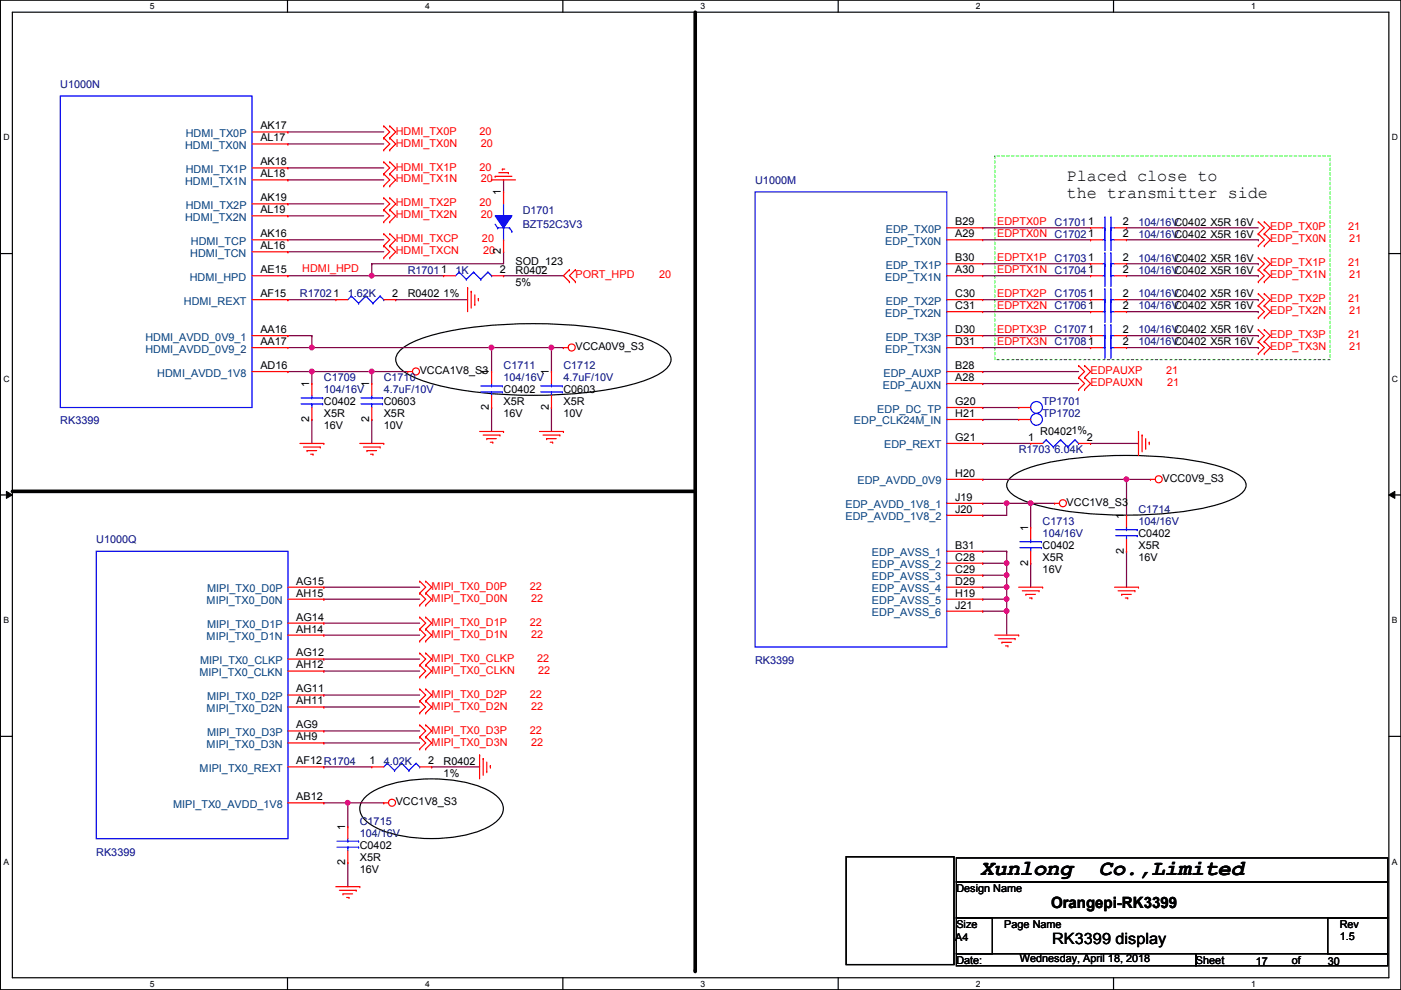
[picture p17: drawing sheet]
<svg xmlns="http://www.w3.org/2000/svg" width="297mm" height="210mm" viewBox="0 0 297 210" stroke-linecap="round" stroke-linejoin="round" font-family="sans-serif">
<defs><g id="words">
<g font-size="4.6">
<text x="207.9" y="185.5">Xunlong</text>
<text x="233" y="185.5">Co.,Limited</text>
</g>
<g font-size="3.6">
<text x="226.1" y="38.4">Placed close to</text>
<text x="226.1" y="42">the transmitter side</text>
</g>
<g font-size="3.3">
<text x="222.8" y="192.6">Orangepi-RK3399</text>
<text x="223.1" y="200.1">RK3399 display</text>
</g>
<g font-size="2.3" fill="#000080">
<text x="12.8" y="18.6">U1000N</text>
<text x="160.1" y="38.9">U1000M</text>
<text x="110.8" y="45.3">D1701</text>
<text x="223.6" y="47.8">C17011</text>
<text x="241.4" y="47.8">104/16VC0402 X5R 16V</text>
<text x="110.8" y="48.3">BZT52C3V3</text>
<text x="241.4" y="50.4">104/16VC0402 X5R 16V</text>
<text x="86.4" y="58">R17011</text>
<text x="96.6" y="58">1K</text>
<text x="223.6" y="55.5">C17031</text>
<text x="241.4" y="55.5">104/16VC0402 X5R 16V</text>
<text x="241.4" y="58">104/16VC0402 X5R 16V</text>
<text x="63.6" y="63.1">R17021</text>
<text x="73.7" y="63.1">1.62K</text>
<text x="223.6" y="63.1">C17051</text>
<text x="241.4" y="63.1">104/16VC0402 X5R 16V</text>
<text x="241.4" y="65.6">104/16VC0402 X5R 16V</text>
<text x="223.6" y="70.7">C17071</text>
<text x="241.4" y="70.7">104/16VC0402 X5R 16V</text>
<text x="241.4" y="73.2">104/16VC0402 X5R 16V</text>
<text x="68.7" y="80.9">C1709</text>
<text x="68.7" y="83.4">104/16V</text>
<text x="81.4" y="80.9">C1710</text>
<text x="81.4" y="83.4">4.7uF/10V</text>
<text x="106.8" y="78.3">C1711</text>
<text x="106.8" y="80.9">104/16V</text>
<text x="119.5" y="78.3">C1712</text>
<text x="119.5" y="80.9">4.7uF/10V</text>
<text x="221.1" y="85.9">TP1701</text>
<text x="221.1" y="88.5">TP1702</text>
<text x="12.8" y="90">RK3399</text>
<text x="216" y="96.1">R1703 6.04K</text>
<text x="221.1" y="111.3">C1713</text>
<text x="221.1" y="113.9">104/16V</text>
<text x="241.4" y="108.8">C1714</text>
<text x="241.4" y="111.3">104/16V</text>
<text x="20.4" y="115.1">U1000Q</text>
<text x="160.1" y="140.8">RK3399</text>
<text x="81.4" y="162.1">4.02K</text>
<text x="76.3" y="174.8">C1715</text>
<text x="76.3" y="177.4">104/16V</text>
<text x="20.4" y="181.4">RK3399</text>
</g>
<g font-size="2.3" fill="#004080">
<text x="39.4" y="29">HDMI_TX0P</text>
<text x="39.2" y="31.6">HDMI_TX0N</text>
<text x="39.2" y="39.2">HDMI_TX1N</text>
<text x="39.4" y="36.7">HDMI_TX1P</text>
<text x="39.2" y="46.8">HDMI_TX2N</text>
<text x="39.4" y="44.3">HDMI_TX2P</text>
<text x="40.5" y="51.9">HDMI_TCP</text>
<text x="187.7" y="51.9">EDP_TX0N</text>
<text x="187.8" y="49.4">EDP_TX0P</text>
<text x="40.2" y="59.5">HDMI_HPD</text>
<text x="40.3" y="54.4">HDMI_TCN</text>
<text x="187.7" y="59.5">EDP_TX1N</text>
<text x="187.8" y="57">EDP_TX1P</text>
<text x="39" y="64.6">HDMI_REXT</text>
<text x="187.8" y="64.6">EDP_TX2P</text>
<text x="187.7" y="67.1">EDP_TX2N</text>
<text x="30.8" y="72.2">HDMI_AVDD_0V9_1</text>
<text x="30.8" y="74.8">HDMI_AVDD_0V9_2</text>
<text x="187.7" y="74.8">EDP_TX3N</text>
<text x="187.8" y="72.2">EDP_TX3P</text>
<text x="33.4" y="79.8">HDMI_AVDD_1V8</text>
<text x="187.2" y="82.4">EDP_AUXN</text>
<text x="187.3" y="79.8">EDP_AUXP</text>
<text x="186" y="87.5">EDP_DC_TP</text>
<text x="181.1" y="90">EDP_CLK24M_IN</text>
<text x="187.4" y="95.1">EDP_REXT</text>
<text x="179.3" y="107.8">EDP_AVDD_1V8_1</text>
<text x="181.8" y="102.7">EDP_AVDD_0V9</text>
<text x="179.3" y="110.3">EDP_AVDD_1V8_2</text>
<text x="184.9" y="117.9">EDP_AVSS_1</text>
<text x="43.9" y="125.6">MIPI_TX0_D0P</text>
<text x="184.9" y="120.5">EDP_AVSS_2</text>
<text x="184.9" y="123">EDP_AVSS_3</text>
<text x="184.9" y="125.6">EDP_AVSS_4</text>
<text x="43.8" y="128.1">MIPI_TX0_D0N</text>
<text x="184.9" y="128.1">EDP_AVSS_5</text>
<text x="184.9" y="130.6">EDP_AVSS_6</text>
<text x="43.8" y="135.7">MIPI_TX0_D1N</text>
<text x="43.9" y="133.2">MIPI_TX0_D1P</text>
<text x="42.3" y="143.3">MIPI_TX0_CLKN</text>
<text x="42.4" y="140.8">MIPI_TX0_CLKP</text>
<text x="43.9" y="148.4">MIPI_TX0_D2P</text>
<text x="43.8" y="151">MIPI_TX0_D2N</text>
<text x="43.8" y="158.6">MIPI_TX0_D3N</text>
<text x="43.9" y="156">MIPI_TX0_D3P</text>
<text x="42.3" y="163.7">MIPI_TX0_REXT</text>
<text x="36.7" y="171.3">MIPI_TX0_AVDD_1V8</text>
</g>
<g font-size="2.3">
<text x="55.2" y="27.4">AK17</text>
<text x="55.2" y="30">AL17</text>
<text x="55.2" y="35.1">AK18</text>
<text x="55.2" y="37.6">AL18</text>
<text x="106.2" y="41.4" transform="rotate(-90 106.2 41.4)">1</text>
<text x="55.2" y="42.7">AK19</text>
<text x="55.2" y="45.2">AL19</text>
<text x="202.5" y="47.8">B29</text>
<text x="238.1" y="47.8">2</text>
<text x="55.2" y="52.8">AL16</text>
<text x="55.2" y="50.3">AK16</text>
<text x="106.2" y="53.9" transform="rotate(-90 106.2 53.9)">2</text>
<text x="202.5" y="50.3">A29</text>
<text x="238.1" y="50.3">2</text>
<text x="55.2" y="57.9">AE15</text>
<text x="106" y="57.9">2</text>
<text x="109.3" y="58">R0402</text>
<text x="109.3" y="56.2">SOD_123</text>
<text x="202.5" y="57.9">A30</text>
<text x="202.5" y="55.4">B30</text>
<text x="238.1" y="55.4">2</text>
<text x="238.1" y="57.9">2</text>
<text x="55.2" y="63">AF15</text>
<text x="83.1" y="63">2</text>
<text x="86.4" y="63.1">R0402 1%</text>
<text x="109.3" y="60.5">5%</text>
<text x="202.5" y="65.5">C31</text>
<text x="202.5" y="63">C30</text>
<text x="238.1" y="63">2</text>
<text x="238.1" y="65.5">2</text>
<text x="55.2" y="70.6">AA16</text>
<text x="202.5" y="70.6">D30</text>
<text x="238.1" y="70.6">2</text>
<text x="55.2" y="73.2">AA17</text>
<text x="122" y="74.3">VCCA0V9_S3</text>
<text x="202.5" y="73.2">D31</text>
<text x="238.1" y="73.2">2</text>
<text x="55.2" y="78.2">AD16</text>
<text x="65.6" y="82.1" transform="rotate(-90 65.6 82.1)">1</text>
<text x="78.3" y="82.1" transform="rotate(-90 78.3 82.1)">1</text>
<text x="89" y="79.3">VCCA1V8_S3</text>
<text x="103.7" y="79.5" transform="rotate(-90 103.7 79.5)">1</text>
<text x="106.8" y="83.4">C0402</text>
<text x="116.4" y="79.5" transform="rotate(-90 116.4 79.5)">1</text>
<text x="119.5" y="83.4">C0603</text>
<text x="202.5" y="80.8">A28</text>
<text x="202.5" y="78.2">B28</text>
<text x="65.6" y="89.5" transform="rotate(-90 65.6 89.5)">2</text>
<text x="68.7" y="85.9">C0402</text>
<text x="68.7" y="88.5">X5R</text>
<text x="78.3" y="89.5" transform="rotate(-90 78.3 89.5)">2</text>
<text x="81.4" y="85.9">C0603</text>
<text x="81.4" y="88.5">X5R</text>
<text x="103.7" y="86.9" transform="rotate(-90 103.7 86.9)">2</text>
<text x="106.8" y="85.9">X5R</text>
<text x="106.8" y="88.5">16V</text>
<text x="116.4" y="86.9" transform="rotate(-90 116.4 86.9)">2</text>
<text x="119.5" y="85.9">X5R</text>
<text x="119.5" y="88.5">10V</text>
<text x="202.5" y="85.9">G20</text>
<text x="202.5" y="88.4">H21</text>
<text x="68.7" y="91">16V</text>
<text x="81.4" y="91">10V</text>
<text x="202.5" y="93.5">G21</text>
<text x="218" y="93.5">1</text>
<text x="220.6" y="92.3">R04021%</text>
<text x="230.5" y="93.5">2</text>
<text x="202.5" y="101.1">H20</text>
<text x="202.5" y="106.2">J19</text>
<text x="226.1" y="107.3">VCC1V8_S3</text>
<text x="246.5" y="102.2">VCC0V9_S3</text>
<text x="202.5" y="108.7">J20</text>
<text x="218" y="112.6" transform="rotate(-90 218 112.6)">1</text>
<text x="238.3" y="110" transform="rotate(-90 238.3 110)">1</text>
<text x="241.4" y="113.9">C0402</text>
<text x="202.5" y="116.3">B31</text>
<text x="202.5" y="118.9">C28</text>
<text x="218" y="119.9" transform="rotate(-90 218 119.9)">2</text>
<text x="221.1" y="116.4">C0402</text>
<text x="221.1" y="119">X5R</text>
<text x="238.3" y="117.4" transform="rotate(-90 238.3 117.4)">2</text>
<text x="241.4" y="116.4">X5R</text>
<text x="241.4" y="119">16V</text>
<text x="62.8" y="124">AG15</text>
<text x="202.5" y="121.4">C29</text>
<text x="202.5" y="124">D29</text>
<text x="221.1" y="121.5">16V</text>
<text x="62.8" y="126.5">AH15</text>
<text x="62.8" y="131.6">AG14</text>
<text x="202.5" y="126.5">H19</text>
<text x="202.5" y="129">J21</text>
<text x="62.8" y="134.1">AH14</text>
<text x="62.8" y="139.2">AG12</text>
<text x="62.8" y="141.7">AH12</text>
<text x="62.8" y="146.8">AG11</text>
<text x="62.8" y="149.4">AH11</text>
<text x="62.8" y="154.4">AG9</text>
<text x="62.8" y="157">AH9</text>
<text x="62.8" y="162.1">AF12R1704</text>
<text x="78.3" y="162.1">1</text>
<text x="90.8" y="162.1">2</text>
<text x="94.1" y="162.1">R0402</text>
<text x="94.1" y="164.7">1%</text>
<text x="62.8" y="169.7">AB12</text>
<text x="83.9" y="170.8">VCC1V8_S3</text>
<text x="73.2" y="176.1" transform="rotate(-90 73.2 176.1)">1</text>
<text x="76.3" y="179.9">C0402</text>
<text x="73.2" y="183.4" transform="rotate(-90 73.2 183.4)">2</text>
<text x="76.3" y="182.5">X5R</text>
<text x="76.3" y="185">16V</text>
<text x="202.8" y="189.1">Design Name</text>
<text x="202.8" y="196.7">Size</text>
<text x="212.9" y="196.7">Page Name</text>
<text x="284.1" y="196.7">Rev</text>
<text x="202.5" y="199.5">A4</text>
<text x="284.1" y="199.2">1.5</text>
<text x="202.8" y="204.3">Date:</text>
<text x="216.2" y="204">Wednesday, April 18, 2018</text>
<text x="253.6" y="204.3">Sheet</text>
<text x="266.3" y="204.6">17</text>
<text x="273.9" y="204.3">of</text>
<text x="281.5" y="204.6">30</text>
</g>
<g font-size="2.3" fill="#f00">
<text x="83.9" y="28.5">HDMI_TX0P</text>
<text x="101.7" y="28.5">20</text>
<text x="83.9" y="31.1">HDMI_TX0N</text>
<text x="101.9" y="31.1">20</text>
<text x="83.9" y="36.2">HDMI_TX1P</text>
<text x="83.9" y="38.7">HDMI_TX1N</text>
<text x="101.7" y="36.2">20</text>
<text x="101.9" y="38.7">20</text>
<text x="83.9" y="43.8">HDMI_TX2P</text>
<text x="83.9" y="46.3">HDMI_TX2N</text>
<text x="101.7" y="43.8">20</text>
<text x="101.9" y="46.3">20</text>
<text x="211.4" y="47.8">EDPTX0P</text>
<text x="83.9" y="51.4">HDMI_TXCP</text>
<text x="83.9" y="53.9">HDMI_TXCN</text>
<text x="102.2" y="51.4">20</text>
<text x="102.4" y="53.9">20</text>
<text x="211.4" y="50.3">EDPTX0N C17021</text>
<text x="269.3" y="51.4">EDP_TX0N</text>
<text x="269.3" y="48.9">EDP_TX0P</text>
<text x="285.8" y="48.9">21</text>
<text x="286.1" y="51.4">21</text>
<text x="64.1" y="57.7">HDMI_HPD</text>
<text x="122" y="59">PORT_HPD</text>
<text x="139.8" y="59">20</text>
<text x="211.4" y="55.4">EDPTX1P</text>
<text x="211.4" y="58">EDPTX1N C17041</text>
<text x="269.3" y="59">EDP_TX1N</text>
<text x="269.3" y="56.5">EDP_TX1P</text>
<text x="285.8" y="56.5">21</text>
<text x="286.1" y="59">21</text>
<text x="211.4" y="65.6">EDPTX2N C17061</text>
<text x="211.4" y="63">EDPTX2P</text>
<text x="269.3" y="64.1">EDP_TX2P</text>
<text x="285.8" y="64.1">21</text>
<text x="211.4" y="70.7">EDPTX3P</text>
<text x="269.3" y="66.6">EDP_TX2N</text>
<text x="269.3" y="71.7">EDP_TX3P</text>
<text x="285.8" y="71.7">21</text>
<text x="286.1" y="66.6">21</text>
<text x="211.4" y="73.2">EDPTX3N C17081</text>
<text x="269.3" y="74.3">EDP_TX3N</text>
<text x="286.1" y="74.3">21</text>
<text x="231.2" y="81.9">EDPAUXN</text>
<text x="231.2" y="79.3">EDPAUXP</text>
<text x="247.2" y="79.3">21</text>
<text x="247.5" y="81.9">21</text>
<text x="91.5" y="125.1">MIPI_TX0_D0P</text>
<text x="112.3" y="125.1">22</text>
<text x="91.5" y="127.6">MIPI_TX0_D0N</text>
<text x="112.6" y="127.6">22</text>
<text x="91.5" y="132.7">MIPI_TX0_D1P</text>
<text x="91.5" y="135.2">MIPI_TX0_D1N</text>
<text x="112.3" y="132.7">22</text>
<text x="112.6" y="135.2">22</text>
<text x="91.5" y="140.3">MIPI_TX0_CLKP</text>
<text x="91.5" y="142.8">MIPI_TX0_CLKN</text>
<text x="113.9" y="140.3">22</text>
<text x="114.1" y="142.8">22</text>
<text x="91.5" y="147.9">MIPI_TX0_D2P</text>
<text x="112.3" y="147.9">22</text>
<text x="91.5" y="155.5">MIPI_TX0_D3P</text>
<text x="91.5" y="150.5">MIPI_TX0_D2N</text>
<text x="112.3" y="155.5">22</text>
<text x="112.6" y="150.5">22</text>
<text x="91.5" y="158.1">MIPI_TX0_D3N</text>
<text x="112.6" y="158.1">22</text>
</g>
<g font-size="1.8">
<text x="31.8" y="1.9">5</text>
<text x="90.1" y="1.9">4</text>
<text x="148.5" y="1.9">3</text>
<text x="206.9" y="1.9">2</text>
<text x="265.3" y="1.9">1</text>
<text x=".7" y="29.8">D</text>
<text x="295.1" y="29.8">D</text>
<text x=".7" y="80.9">C</text>
<text x="295.1" y="80.9">C</text>
<text x=".7" y="132.1">B</text>
<text x="295.1" y="132.1">B</text>
<text x=".7" y="183.3">A</text>
<text x="295.1" y="183.3">A</text>
<text x="31.8" y="209.2">5</text>
<text x="90.1" y="209.2">4</text>
<text x="148.5" y="209.2">3</text>
<text x="206.9" y="209.2">2</text>
<text x="265.3" y="209.2">1</text>
</g>
</g></defs>
<path d="M.1 0h296.9v209.8h-296.9zM2.6 2.6h291.9v204.7h-291.9z" fill="none" stroke="#000" stroke-width=".25"/>
<g fill="#fff">
<path d="M31.8 .3h1v2h-1z"/>
<path d="M31.8 207.6h1v1.9h-1z"/>
</g>
<path d="M61 0v2.6M61 207.3v2.5" fill="none" stroke="#000" stroke-width=".25"/>
<g fill="#fff">
<path d="M90.1 .3h1v2h-1z"/>
<path d="M90.1 207.6h1v1.9h-1z"/>
</g>
<path d="M119.3 0v2.6M119.3 207.3v2.5" fill="none" stroke="#000" stroke-width=".25"/>
<g fill="#fff">
<path d="M148.5 .3h1v2h-1z"/>
<path d="M148.5 207.6h1v1.9h-1z"/>
</g>
<path d="M177.7 0v2.6M177.7 207.3v2.5" fill="none" stroke="#000" stroke-width=".25"/>
<g fill="#fff">
<path d="M206.9 .3h1v2h-1z"/>
<path d="M206.9 207.6h1v1.9h-1z"/>
</g>
<path d="M236.1 0v2.6M236.1 207.3v2.5" fill="none" stroke="#000" stroke-width=".25"/>
<g fill="#fff">
<path d="M265.3 .3h.9v2h-.9z"/>
<path d="M265.3 207.6h.9v1.9h-.9z"/>
<path d="M.7 28.2h1.3v1.9h-1.3z"/>
<path d="M295.1 28.2h1.3v1.9h-1.3z"/>
<path d="M.7 79.3h1.3v2h-1.3z"/>
<path d="M295.1 79.3h1.3v2h-1.3z"/>
</g>
<path d="M.1 53.8h2.5M294.5 53.8h2.5" fill="none" stroke="#000" stroke-width=".25"/>
<g fill="#fff">
<path d="M.7 130.5h1.2v2h-1.2z"/>
<path d="M295.1 130.5h1.2v2h-1.2z"/>
</g>
<path d="M.1 104.9h2.5M294.5 104.9h2.5" fill="none" stroke="#000" stroke-width=".25"/>
<path d="M1.4 104.2l1.2 .7-1.2 .8zM294.5 104.9l1.2-.7v1.5z" fill="#000"/>
<path d="M1.4 104.2l1.2 .7-1.2 .8zM294.5 104.9l1.2-.7v1.5z" fill="none" stroke="#000" stroke-width=".21"/>
<g fill="#fff">
<path d="M.7 181.7h1.2v2h-1.2z"/>
<path d="M295.1 181.7h1.2v2h-1.2z"/>
</g>
<path d="M84.9 74.2a18.2 18.2 0 0 1 7.5-3.4 97.2 97.2 0 0 1 41.3 0 18.2 18.2 0 0 1 7.5 3.4 2.47 2.47 0 0 1 0 4 18.3 18.3 0 0 1-7.5 3.4 96.3 96.3 0 0 1-41.3 0 18.2 18.2 0 0 1-7.5-3.4 2.48 2.48 0 0 1 0-4zM214.5 101.1a18.1 18.1 0 0 1 7.2-2.9 88.5 88.5 0 0 1 35.8 .4 12.3 12.3 0 0 1 6.2 3.1 1.97 1.97 0 0 1-.5 3 18.2 18.2 0 0 1-7.3 2.9 87.5 87.5 0 0 1-35.8-.4 12.3 12.3 0 0 1-6.2-3.1 1.98 1.98 0 0 1 .6-3zM.1 156.1h2.5M294.5 156.1h2.5M77.2 169.3a15.6 15.6 0 0 1 9.1-3.8 31.3 31.3 0 0 1 17.1 2 5 5 0 0 1 3.3 3.9 5.1 5.1 0 0 1-3.3 4 31.3 31.3 0 0 1-20.1 1.4 11.2 11.2 0 0 1-6.6-3.9 2.96 2.96 0 0 1 .5-3.6z" fill="none" stroke="#000" stroke-width=".25"/>
<path d="M210.9 33.1h71.1v43.1h-71.1z" fill="none" stroke="#0f0" stroke-width=".25" stroke-dasharray=".5 .5"/>
<path d="M147.4 2.6v203.2M2.6 104.2h144.8" fill="none" stroke="#000" stroke-width=".76"/>
<g fill="#000">
<circle cx="147.4" cy="104.2" r=".38"/>
<circle cx="147.4" cy="205.8" r=".38"/>
</g>
<path d="M61 58.5h.1M61 58.5h17.8" fill="none" stroke="#800040" stroke-width=".25"/>
<circle cx="78.8" cy="58.4" r=".49" fill="#f0f"/>
<circle cx="78.8" cy="58.4" r=".49" fill="none" stroke="#f0f" stroke-width=".25"/>
<path d="M106.8 58.5h.1M106.8 58.5h12.7M68.7 127h.1M68.7 124.5h.1M68.7 127h20.3M68.7 124.5h20.3M68.7 170.2h.1M68.7 170.2h12.7M81.4 170.2h.1" fill="none" stroke="#800040" stroke-width=".25"/>
<circle cx="73.7" cy="170.2" r=".49" fill="#f0f"/>
<circle cx="73.7" cy="170.2" r=".49" fill="none" stroke="#f0f" stroke-width=".25"/>
<g fill="none" stroke="#800040" stroke-width=".25">
<path d="M61 78.8h.1M61 73.7h5.1M61 78.8h5.1M66.1 73.7h.1M78.8 78.8h.1M78.8 78.8h7.6M104.2 73.7h.1M104.2 73.7v5.1M104.2 73.7h12.7M66.1 88.9h.1M66.1 88.9v5.1M104.2 86.4h.1"/>
<path d="M104.2 86.4v5.1M68.7 139.7h.1M68.7 134.7h.1M68.7 132.1h.1M68.7 139.7h20.3M68.7 134.7h20.3M68.7 132.1h20.3M68.7 157.5h.1M68.7 155h.1M68.7 149.9h.1M68.7 147.4h.1M68.7 142.3h.1"/>
<path d="M68.7 157.5h20.3M68.7 155h20.3M68.7 149.9h20.3M68.7 147.4h20.3M68.7 142.3h20.3M68.7 162.6h.1M68.7 162.6h10.1M73.7 170.2h.1M73.7 170.2v5.1M91.5 162.6h.1M91.5 162.6h10.2M73.7 182.9h.1"/>
<path d="M73.7 182.9v5.1"/>
</g>
<circle cx="116.9" cy="73.7" r=".49" fill="#f0f"/>
<circle cx="116.9" cy="73.7" r=".49" fill="none" stroke="#f0f" stroke-width=".25"/>
<path d="M66.1 78.8h.1M66.1 78.8h12.7" fill="none" stroke="#800040" stroke-width=".25"/>
<circle cx="78.8" cy="78.8" r=".49" fill="#f0f"/>
<circle cx="78.8" cy="78.8" r=".49" fill="none" stroke="#f0f" stroke-width=".25"/>
<circle cx="66.1" cy="78.8" r=".49" fill="#f0f"/>
<circle cx="66.1" cy="78.8" r=".49" fill="none" stroke="#f0f" stroke-width=".25"/>
<g fill="none" stroke="#800040" stroke-width=".25">
<path d="M61 28h.1M61 30.5h.1M61 35.6h.1M61 38.1h.1M61 28h20.4M61 30.5h20.4M61 35.6h20.4M61 38.1h20.4M106.8 38.1h.1M106.8 38.1v2.6M61 43.2h.1M61 45.8h.1"/>
<path d="M61 50.8h.1M61 53.4h.1M61 43.2h20.4M61 45.8h20.4M61 50.8h20.4M61 53.4h20.4M61 71.2h.1M61 63.5h.1M61 71.2h5.1M61 63.5h10.2M66.1 78.8h.1M66.1 71.2h.1"/>
<path d="M66.1 71.2v2.5M66.1 78.8v2.5M83.9 63.5h.1M83.9 63.5h15.2M213.4 116.9h.1M213.4 116.9v2.5"/>
</g>
<circle cx="213.4" cy="119.4" r=".49" fill="#f0f"/>
<circle cx="213.4" cy="119.4" r=".49" fill="none" stroke="#f0f" stroke-width=".25"/>
<path d="M208.4 119.4h.1M208.4 116.9h.1M208.4 119.4h5M208.4 116.9h5M213.4 119.4h.1M213.4 119.4v2.6h-5M208.4 122h.1" fill="none" stroke="#800040" stroke-width=".25"/>
<circle cx="213.4" cy="121.9" r=".49" fill="#f0f"/>
<circle cx="213.4" cy="121.9" r=".49" fill="none" stroke="#f0f" stroke-width=".25"/>
<path d="M208.4 124.5h.1M213.4 122h.1M213.4 122v2.5h-5" fill="none" stroke="#800040" stroke-width=".25"/>
<circle cx="213.4" cy="124.5" r=".49" fill="#f0f"/>
<circle cx="213.4" cy="124.5" r=".49" fill="none" stroke="#f0f" stroke-width=".25"/>
<path d="M208.4 127h.1M213.4 124.5h.1M213.4 124.5v2.5h-5" fill="none" stroke="#800040" stroke-width=".25"/>
<circle cx="213.4" cy="127" r=".49" fill="#f0f"/>
<circle cx="213.4" cy="127" r=".49" fill="none" stroke="#f0f" stroke-width=".25"/>
<path d="M208.4 129.6h.1M208.4 129.6h5M213.4 127h.1M213.4 129.6h.1M213.4 127v7.7" fill="none" stroke="#800040" stroke-width=".25"/>
<circle cx="213.4" cy="129.6" r=".49" fill="#f0f"/>
<circle cx="213.4" cy="129.6" r=".49" fill="none" stroke="#f0f" stroke-width=".25"/>
<path d="M208.4 101.6h.1M208.4 106.7h.1M208.4 101.6h35.5M208.4 106.7h5M218.5 106.7h.1M218.5 106.7h5.1M218.5 106.7v5.1M238.8 101.6h.1M238.8 116.9h.1M238.8 116.9v7.6" fill="none" stroke="#800040" stroke-width=".25"/>
<circle cx="218.5" cy="106.7" r=".49" fill="#f0f"/>
<circle cx="218.5" cy="106.7" r=".49" fill="none" stroke="#f0f" stroke-width=".25"/>
<path d="M208.4 109.3h.1M213.4 106.7h.1M213.4 106.7v2.6h-5M218.5 119.4h.1M218.5 119.4v5.1" fill="none" stroke="#800040" stroke-width=".25"/>
<circle cx="213.4" cy="106.7" r=".49" fill="#f0f"/>
<circle cx="213.4" cy="106.7" r=".49" fill="none" stroke="#f0f" stroke-width=".25"/>
<path d="M213.4 106.7h.1M213.4 106.7h5.1M238.8 101.6h.1M238.8 101.6v7.7" fill="none" stroke="#800040" stroke-width=".25"/>
<circle cx="238.8" cy="101.6" r=".49" fill="#f0f"/>
<circle cx="238.8" cy="101.6" r=".49" fill="none" stroke="#f0f" stroke-width=".25"/>
<g fill="none" stroke="#800040" stroke-width=".25">
<path d="M78.8 55.9h.1M78.8 58.5h.1M78.8 58.5h15.3M78.8 55.9v2.6M106.8 53.4h.1M106.8 53.4v2.5h-28M208.4 48.3h.1M208.4 50.8h22.8M208.4 48.3h22.8M208.4 58.5h22.8M208.4 55.9h22.8M231.2 50.8h.1"/>
<path d="M231.2 55.9h.1M231.2 58.5h.1M238.8 48.3h.1M238.8 50.8h28M238.8 48.3h28M238.8 58.5h28M238.8 55.9h28M266.8 50.8h.1M266.8 58.5h.1M266.8 55.9h.1M66.1 73.7h38.1M78.8 78.8h.1"/>
<path d="M78.8 78.8v2.5M104.2 73.7h.1M208.4 78.8h.1M208.4 63.5h22.8M208.4 66.1h22.8M208.4 73.7h22.8M208.4 71.2h22.8M208.4 78.8h20.3M231.2 66.1h.1M231.2 63.5h.1M231.2 73.7h.1M231.2 71.2h.1"/>
<path d="M238.8 63.5h28M238.8 66.1h28M238.8 73.7h28M238.8 71.2h28M266.8 63.5h.1M266.8 66.1h.1M266.8 73.7h.1M266.8 71.2h.1M78.8 88.9h.1M78.8 88.9v5.1M116.9 86.4h.1M116.9 86.4v5.1"/>
<path d="M208.4 94h.1M208.4 86.4h.1M208.4 88.9h.1M208.4 81.3h.1M208.4 94h10.1M208.4 86.4h7.6M208.4 88.9h7.6M208.4 81.3h20.3M231.2 94h10.2M241.4 94h.1"/>
</g>
<circle cx="66.1" cy="73.7" r=".49" fill="#f0f"/>
<circle cx="66.1" cy="73.7" r=".49" fill="none" stroke="#f0f" stroke-width=".25"/>
<circle cx="104.2" cy="73.7" r=".49" fill="#f0f"/>
<circle cx="104.2" cy="73.7" r=".49" fill="none" stroke="#f0f" stroke-width=".25"/>
<path d="M116.9 73.7h.1M116.9 73.7v5.1M116.9 73.7h2.6M119.5 73.7h.1" fill="none" stroke="#800040" stroke-width=".25"/>
<g fill="none" stroke="#f00" stroke-width=".25">
<path d="M81.4 31.8h.1M81.4 29.3h.1M81.4 26.7h.1M81.4 36.9h.1M81.4 34.3h.1M81.4 39.4h.1M81.4 29.3l1.2 1.2-1.2 1.3M81.4 26.7l1.2 1.3-1.2 1.3M81.4 34.3l1.2 1.3-1.2 1.3M81.4 36.9l1.2 1.2-1.2 1.3M82.6 31.8h.1M82.6 29.3h.1"/>
<path d="M82.6 26.7h.1M82.6 36.9h.1M82.6 34.3h.1M82.6 39.4h.1M82.6 29.3l1.3 1.2-1.3 1.3M82.6 26.7l1.3 1.3-1.3 1.3M82.6 34.3l1.3 1.3-1.3 1.3M82.6 36.9l1.3 1.2-1.3 1.3M104.2 38.1h.1M104.2 38.1h5.1M105 37.4h.1M105 37.4h3.5"/>
<path d="M105.7 36.6h2.1M106.5 35.9h.1M106.5 35.9h.5M107.8 36.6h.1M81.4 44.5h.1M81.4 42h.1M81.4 47h.1M81.4 52.1h.1M81.4 49.6h.1M81.4 54.7h.1M81.4 42l1.2 1.2-1.2 1.3M81.4 44.5l1.2 1.3-1.2 1.2"/>
<path d="M81.4 49.6l1.2 1.2-1.2 1.3M81.4 52.1l1.2 1.3-1.2 1.3M82.6 44.5h.1M82.6 42h.1M82.6 47h.1M82.6 52.1h.1M82.6 49.6h.1M82.6 54.7h.1M82.6 42l1.3 1.2-1.3 1.3M82.6 44.5l1.3 1.3-1.3 1.2M82.6 49.6l1.3 1.2-1.3 1.3M82.6 52.1l1.3 1.3-1.3 1.3"/>
<path d="M94.1 58.5h.1M94.1 58.5h2.5M104.2 58.5h2.6M106.8 58.5h.1M120.7 57.2h.1M120.7 59.7h.1M120.7 57.2l-1.2 1.3 1.2 1.2M122 59.7h.1M122 57.2h.1M122 57.2l-1.3 1.3 1.3 1.2M200.7 58.5h7.7M200.7 55.9h7.7"/>
<path d="M200.7 48.3h7.7M200.7 50.8h7.7M208.4 58.5h.1M208.4 55.9h.1M208.4 48.3h.1M208.4 50.8h.1M231.2 50.8h.1M231.2 55.9h.1M231.2 55.9h2.6M231.2 50.8h2.6M236.3 55.9h2.5M236.3 50.8h2.5"/>
<path d="M238.8 50.8h.1M238.8 55.9h.1M266.8 52.1h.1M266.8 49.6h.1M266.8 47h.1M266.8 59.7h.1M266.8 57.2h.1M266.8 54.7h.1M266.8 49.6l1.3 1.2-1.3 1.3M266.8 47l1.3 1.3-1.3 1.3M266.8 57.2l1.3 1.3-1.3 1.2M266.8 54.7l1.3 1.2-1.3 1.3"/>
<path d="M268.1 52.1h.1M268.1 49.6h.1M268.1 47h.1M268.1 59.7h.1M268.1 57.2h.1M268.1 54.7h.1M268.1 49.6l1.2 1.2-1.2 1.3M268.1 47l1.2 1.3-1.2 1.3M268.1 57.2l1.2 1.3-1.2 1.2M268.1 54.7l1.2 1.2-1.2 1.3M71.2 63.5h.1M71.2 63.5h2.5"/>
<path d="M81.4 63.5h2.5M83.9 63.5h.1M86.4 78.8h.1M86.4 78.8h1.1M99.1 61h.1M99.1 61v5.1M99.9 61.8h.1M99.9 61.8v3.5M100.7 64.6h.1M100.7 62.5v2.1M101.4 63.3h.1M101.4 63.3v.5"/>
<path d="M104.2 78.8h.1M104.2 78.8v2.5M116.9 78.8h.1M116.9 78.8v2.5M119.5 73.7h.1M119.5 73.7h1M200.7 78.8h7.7M200.7 73.7h7.7M200.7 71.2h7.7M200.7 66.1h7.7M200.7 63.5h7.7M208.4 78.8h.1"/>
<path d="M208.4 71.2h.1M208.4 73.7h.1M208.4 66.1h.1M208.4 63.5h.1M228.7 77.5h.1M228.7 77.5l1.3 1.3-1.3 1.3M230 77.5h.1M230 77.5l1.2 1.3-1.2 1.3M231.2 63.5h.1M231.2 73.7h.1M231.2 66.1h.1M231.2 73.7h2.6"/>
<path d="M231.2 66.1h2.6M231.2 63.5h2.6M236.3 73.7h2.5M236.3 66.1h2.5M236.3 63.5h2.5M238.8 63.5h.1M238.8 73.7h.1M238.8 66.1h.1M266.8 67.4h.1M266.8 64.8h.1M266.8 62.3h.1M266.8 75h.1"/>
<path d="M266.8 72.4h.1M266.8 69.9h.1M266.8 64.8l1.3 1.3-1.3 1.3M266.8 62.3l1.3 1.2-1.3 1.3M266.8 72.4l1.3 1.3-1.3 1.3M266.8 69.9l1.3 1.3-1.3 1.2M268.1 67.4h.1M268.1 64.8h.1M268.1 62.3h.1M268.1 75h.1M268.1 72.4h.1M268.1 69.9h.1"/>
<path d="M268.1 64.8l1.2 1.3-1.2 1.3M268.1 62.3l1.2 1.2-1.2 1.3M268.1 72.4l1.2 1.3-1.2 1.3M268.1 69.9l1.2 1.3-1.2 1.2M63.6 94h5.1M64.3 94.8h3.6M65.1 95.5h.1M65.1 95.5h2M65.9 96.3h.5M66.4 96.3h.1M67.9 94.8h.1M68.7 94h.1"/>
<path d="M76.3 94h5.1M77 94.8h3.6M77.8 95.5h.1M77.8 95.5h2M78.6 96.3h.5M78.8 81.3h.1M78.8 88.9h.1M78.8 81.3v2.6M78.8 86.4v2.5M79.1 96.3h.1M80.6 94.8h.1M81.4 94h.1"/>
<path d="M101.7 91.5h5.1M102.4 92.2h3.6M103.2 93h.1M103.2 93h2M104 93.8h.5M104.2 86.4h.1M104.2 83.9v2.5M104.5 93.8h.1M106 92.2h.1M106.8 91.5h.1M114.4 91.5h5.1M115.1 92.2h3.6"/>
<path d="M115.9 93h.1M115.9 93h2M116.7 93.8h.5M116.9 86.4h.1M116.9 83.9v2.5M117.2 93.8h.1M118.7 92.2h.1M119.5 91.5h.1M200.7 94h7.7M200.7 86.4h7.7M200.7 81.3h7.7M200.7 88.9h7.7"/>
<path d="M208.4 86.4h.1M208.4 81.3h.1M208.4 88.9h.1M208.4 94h.1M216 86.4h.1M216 88.9h.1M216 86.4h2.5M216 88.9h2.5M218.5 94h.1M218.5 94h2.6M228.7 82.6h.1M228.7 80.1h.1"/>
<path d="M228.7 94h2.5M228.7 80.1l1.3 1.2-1.3 1.3M230 82.6h.1M230 80.1h.1M230 80.1l1.2 1.2-1.2 1.3M231.2 94h.1M241.4 91.5h.1M241.4 91.5v5.1M242.1 92.2h.1M242.1 92.2v3.6M242.9 95h.1M242.9 93v2"/>
<path d="M243.7 93.8h.1M243.7 93.8v.5M200.7 106.7h7.7M200.7 101.6h7.7M200.7 109.3h7.7M200.7 116.9h7.7M200.7 119.4h7.7M208.4 106.7h.1M208.4 109.3h.1M208.4 101.6h.1M208.4 116.9h.1M208.4 119.4h.1"/>
<path d="M223.6 106.7h.1M223.6 106.7h1M243.9 101.6h.1M243.9 101.6h1M61 134.7h7.7M61 124.5h7.7M61 127h7.7M61 132.1h7.7M61 139.7h7.7M68.7 124.5h.1M68.7 127h.1M68.7 132.1h.1"/>
<path d="M68.7 134.7h.1M68.7 139.7h.1M89 133.4h.1M89 130.9h.1M89 135.9h.1M89 138.5h.1M89 125.8h.1M89 123.2h.1M89 128.3h.1M89 130.9l1.3 1.2-1.3 1.3M89 133.4l1.3 1.3-1.3 1.2M89 138.5l1.3 1.2-1.3 1.3"/>
<path d="M89 123.2l1.3 1.3-1.3 1.3M89 125.8l1.3 1.2-1.3 1.3M90.3 133.4h.1M90.3 130.9h.1M90.3 135.9h.1M90.3 138.5h.1M90.3 125.8h.1M90.3 123.2h.1M90.3 128.3h.1M90.3 130.9l1.2 1.2-1.2 1.3M90.3 133.4l1.2 1.3-1.2 1.2M90.3 138.5l1.2 1.2-1.2 1.3"/>
<path d="M90.3 123.2l1.2 1.3-1.2 1.3M90.3 125.8l1.2 1.2-1.2 1.3M200.7 124.5h7.7M200.7 127h7.7M200.7 122h7.7M200.7 129.6h7.7M208.4 122h.1M208.4 124.5h.1M208.4 127h.1M208.4 129.6h.1M210.9 134.7h5.1M211.7 135.4h3.5"/>
<path d="M212.4 136.2h.1M212.4 136.2h2.1M213.2 136.9h.5M213.7 136.9h.1M215.2 135.4h.1M216 134.7h.1M216 124.5h5.1M216.7 125.3h3.6M217.5 126h.1M217.5 126h2M218.3 126.8h.5M218.8 126.8h.1"/>
<path d="M220.3 125.3h.1M221.1 124.5h.1M236.3 124.5h5.1M237.1 125.3h3.5M237.8 126h.1M237.8 126h2.1M238.6 126.8h.5M239.1 126.8h.1M240.6 125.3h.1M241.4 124.5h.1M61 147.4h7.7M61 149.9h7.7"/>
<path d="M61 155h7.7M61 157.5h7.7M61 142.3h7.7M68.7 147.4h.1M68.7 149.9h.1M68.7 155h.1M68.7 157.5h.1M68.7 142.3h.1M89 158.8h.1M89 156.3h.1M89 153.7h.1M89 151.2h.1"/>
<path d="M89 148.6h.1M89 146.1h.1M89 141h.1M89 143.6h.1M89 156.3l1.3 1.2-1.3 1.3M89 153.7l1.3 1.3-1.3 1.3M89 148.6l1.3 1.3-1.3 1.3M89 146.1l1.3 1.3-1.3 1.2M89 141l1.3 1.3-1.3 1.3M90.3 158.8h.1M90.3 156.3h.1M90.3 153.7h.1"/>
<path d="M90.3 151.2h.1M90.3 148.6h.1M90.3 146.1h.1M90.3 141h.1M90.3 143.6h.1M90.3 156.3l1.2 1.2-1.2 1.3M90.3 153.7l1.2 1.3-1.2 1.3M90.3 148.6l1.2 1.3-1.2 1.3M90.3 146.1l1.2 1.3-1.2 1.2M90.3 141l1.2 1.3-1.2 1.3M61 170.2h7.7M61 162.6h7.7"/>
<path d="M68.7 162.6h.1M68.7 170.2h.1M81.4 170.2h.1M81.4 170.2h1M101.7 160.1h.1M101.7 160.1v5M102.4 160.8h.1M102.4 160.8v3.6M103.2 163.6h.1M103.2 161.6v2M104 162.3h.1M104 162.3v.6"/>
<path d="M71.2 188h5.1M72 188.8h3.5M72.7 189.5h.1M72.7 189.5h2.1M73.5 190.3h.5M74 190.3h.1M75.5 188.8h.1M76.3 188h.1"/>
<circle cx="88.2" cy="78.8" r=".75"/>
<circle cx="121.2" cy="73.7" r=".75"/>
<circle cx="225.4" cy="106.7" r=".75"/>
<circle cx="245.7" cy="101.6" r=".75"/>
<circle cx="83.1" cy="170.2" r=".75"/>
</g>
<path d="M179.4 181.7h22.9v22.8h-22.9zM202.8 181.9h91.4v5.1h-91.4zM202.8 187h91.4v7.6h-91.4zM202.8 194.6h7.6v7.6h-7.6zM281.5 194.6h12.7v7.6h-12.7zM202.8 202.2h50.8v2.6h-50.8zM253.6 202.2h40.6v2.6h-40.6z" fill="none" stroke="#000" stroke-width=".25"/>
<g fill="none" stroke="#00f" stroke-width=".25">
<path d="M97.4 57.7h.1M97.4 57.7l-.8 .8M97.4 57.7l1.5 1.5M98.9 59.2h.1M100.4 57.7h.1M100.4 57.7l-1.5 1.5M100.4 57.7l1.5 1.5M101.9 59.2h.1M103.5 57.7h.1M103.5 57.7l-1.6 1.5M103.5 57.7l.7 .8M104.2 58.5h.1"/>
<path d="M105 47.5l.5 .8M105.5 48.3h.1M105.5 48.3h2.5M106.8 45.8h.1M106.8 50.8h.1M106.8 43.2v2.6M106.8 48.3v2.5M108 48.3h.1M108 48.3l.5 .8M108.5 49.1h.1M160.1 40.7h40.6v96.5h-40.6zM233.8 50.8h.5"/>
<path d="M233.8 55.9h.5M234.3 50.8h.1M234.3 48.6h.1M234.3 55.9h.1M234.3 53.6h.1M234.3 48.6v4.5M234.3 53.6v4.6M235.5 48.6h.1M235.5 50.8h.1M235.5 53.6h.1M235.5 55.9h.1M235.5 48.6v4.5"/>
<path d="M235.5 53.6v4.6M235.5 50.8h.8M235.5 55.9h.8M74.5 62.8h.1M74.5 62.8l-.8 .7M74.5 62.8l1.5 1.5M76 64.3h.1M77.6 62.8h.1M77.6 62.8l-1.6 1.5M77.6 62.8l1.5 1.5M79.1 64.3h.1M80.6 62.8h.1"/>
<path d="M80.6 62.8l-1.5 1.5M80.6 62.8l.8 .7M81.4 63.5h.1M233.8 63.5h.5M233.8 73.7h.5M233.8 66.1h.5M234.3 63.5h.1M234.3 61.3h.1M234.3 73.7h.1M234.3 71.4h.1M234.3 66.1h.1M234.3 63.8h.1"/>
<path d="M234.3 61.3v7.1M234.3 71.4v4.6M235.5 61.3h.1M235.5 63.5h.1M235.5 71.4h.1M235.5 73.7h.1M235.5 63.8h.1M235.5 66.1h.1M235.5 63.5h.8M235.5 61.3v7.1M235.5 71.4v4.6M235.5 73.7h.8"/>
<path d="M235.5 66.1h.8M76.5 85.6h4.6M76.5 84.4h4.6M78.8 84.4h.1M78.8 85.6h.1M78.8 83.9v.5M78.8 85.6v.8M81.1 85.6h.1M81.1 84.4h.1M101.9 83.1h4.6M101.9 81.8h4.6M104.2 81.8h.1"/>
<path d="M104.2 83.1h.1M104.2 81.3v.5M104.2 83.1v.8M106.5 83.1h.1M106.5 81.8h.1M114.6 83.1h4.6M114.6 81.8h4.6M116.9 81.8h.1M116.9 83.1h.1M116.9 81.3v.5M116.9 83.1v.8M119.2 83.1h.1"/>
<path d="M119.2 81.8h.1M221.8 93.3h.1M221.8 93.3l-.7 .7M221.8 93.3l1.5 1.5M223.3 94.8h.1M224.9 93.3h.1M224.9 93.3l-1.6 1.5M224.9 93.3l1.5 1.5M226.4 94.8h.1M227.9 93.3h.1M227.9 93.3l-1.5 1.5M227.9 93.3l.8 .7"/>
<path d="M228.7 94h.1M20.4 116.9h40.6v60.9h-40.6z"/>
<circle cx="219.8" cy="86.4" r="1.25"/>
<circle cx="219.8" cy="88.9" r="1.25"/>
</g>
<path d="M105 45.8h3.5l-1.7 2.5z" fill-rule="evenodd" fill="#00f"/>
<g fill="none" stroke="#00f" stroke-width=".25">
<path d="M12.8 20.4h40.6v66h-40.6zM105 45.8h3.5l-1.7 2.5zM233.8 48.3h.5M233.8 58.5h.5M234.3 48.3h.1M234.3 46h.1M234.3 58.5h.1M234.3 56.2h.1M234.3 46v4.6M234.3 56.2v4.5M235.5 46h.1M235.5 48.3h.1"/>
<path d="M235.5 56.2h.1M235.5 58.5h.1M235.5 48.3h.8M235.5 46v4.6M235.5 56.2v4.5M235.5 58.5h.8M233.8 71.2h.5M234.3 71.2h.1M234.3 68.9h.1M234.3 68.9v4.5M235.5 68.9h.1M235.5 71.2h.1"/>
<path d="M235.5 68.9v4.5M235.5 71.2h.8M63.8 85.6h4.6M63.8 84.4h4.6M66.1 84.4h.1M66.1 85.6h.1M66.1 83.9v.5M66.1 85.6v.8M68.4 85.6h.1M68.4 84.4h.1M216.2 116.1h4.6M216.2 114.9h4.6"/>
<path d="M218.5 114.9h.1M218.5 116.1h.1M218.5 114.3v.6M218.5 116.1v.8M220.8 116.1h.1M220.8 114.9h.1M236.6 113.6h4.5M236.6 112.3h4.5M238.8 112.3h.1M238.8 113.6h.1M238.8 111.8v.5M238.8 113.6v.7"/>
<path d="M241.1 113.6h.1M241.1 112.3h.1M71.5 179.6h4.5M71.5 178.4h4.5M73.7 178.4h.1M73.7 179.6h.1M73.7 177.8v.6M73.7 179.6v.8M76 179.6h.1M76 178.4h.1M82.1 161.8h.1M82.1 161.8l-.7 .8"/>
<path d="M82.1 161.8l1.5 1.6M83.6 163.4h.1M85.2 161.8h.1M85.2 161.8l-1.6 1.6M85.2 161.8l1.5 1.6M86.7 163.4h.1M88.2 161.8h.1M88.2 161.8l-1.5 1.6M88.2 161.8l.8 .8M89 162.6h.1"/>
</g>
<g fill="none" stroke="#f00" stroke-width=".25">
<path d="M53.4 35.6h7.6M53.4 38.1h7.6M53.4 28h7.6M53.4 30.5h7.6M61 35.6h.1M61 38.1h.1M61 28h.1M61 30.5h.1M53.4 43.2h7.6M53.4 45.8h7.6M53.4 53.4h7.6M53.4 50.8h7.6"/>
<path d="M53.4 58.5h7.6M61 43.2h.1M61 45.8h.1M61 53.4h.1M61 50.8h.1M61 58.5h.1M106.8 40.7h.1M106.8 53.4h.1M106.8 40.7v2.5M106.8 50.8v2.6M231.2 48.3h.1M231.2 58.5h.1"/>
<path d="M231.2 48.3h2.6M231.2 58.5h2.6M236.3 48.3h2.5M236.3 58.5h2.5M238.8 48.3h.1M238.8 58.5h.1M53.4 71.2h7.6M53.4 78.8h7.6M53.4 63.5h7.6M53.4 73.7h7.6M61 71.2h.1M61 78.8h.1"/>
<path d="M61 63.5h.1M61 73.7h.1M231.2 71.2h.1M231.2 71.2h2.6M236.3 71.2h2.5M238.8 71.2h.1M66.1 81.3h.1M66.1 88.9h.1M66.1 81.3v2.6M66.1 86.4v2.5M218.5 111.8h.1M218.5 119.4h.1"/>
<path d="M218.5 111.8v2.5M218.5 116.9v2.5M238.8 109.3h.1M238.8 116.9h.1M238.8 109.3v2.5M238.8 114.3v2.6M73.7 175.3h.1M73.7 175.3v2.5M78.8 162.6h.1M78.8 162.6h2.6M89 162.6h2.5M91.5 162.6h.1"/>
<path d="M73.7 182.9h.1M73.7 180.4v2.5"/>
</g>
<circle cx="78.8" cy="58.4" r=".49" fill="#f0f"/>
<circle cx="78.8" cy="58.4" r=".49" fill="none" stroke="#f0f" stroke-width=".25"/>
<circle cx="73.7" cy="170.2" r=".49" fill="#f0f"/>
<circle cx="73.7" cy="170.2" r=".49" fill="none" stroke="#f0f" stroke-width=".25"/>
<circle cx="116.9" cy="73.7" r=".49" fill="#f0f"/>
<circle cx="116.9" cy="73.7" r=".49" fill="none" stroke="#f0f" stroke-width=".25"/>
<circle cx="78.8" cy="78.8" r=".49" fill="#f0f"/>
<circle cx="78.8" cy="78.8" r=".49" fill="none" stroke="#f0f" stroke-width=".25"/>
<circle cx="66.1" cy="78.8" r=".49" fill="#f0f"/>
<circle cx="66.1" cy="78.8" r=".49" fill="none" stroke="#f0f" stroke-width=".25"/>
<circle cx="213.4" cy="119.4" r=".49" fill="#f0f"/>
<circle cx="213.4" cy="119.4" r=".49" fill="none" stroke="#f0f" stroke-width=".25"/>
<circle cx="213.4" cy="121.9" r=".49" fill="#f0f"/>
<circle cx="213.4" cy="121.9" r=".49" fill="none" stroke="#f0f" stroke-width=".25"/>
<circle cx="213.4" cy="124.5" r=".49" fill="#f0f"/>
<circle cx="213.4" cy="124.5" r=".49" fill="none" stroke="#f0f" stroke-width=".25"/>
<circle cx="213.4" cy="127" r=".49" fill="#f0f"/>
<circle cx="213.4" cy="127" r=".49" fill="none" stroke="#f0f" stroke-width=".25"/>
<circle cx="213.4" cy="129.6" r=".49" fill="#f0f"/>
<circle cx="213.4" cy="129.6" r=".49" fill="none" stroke="#f0f" stroke-width=".25"/>
<circle cx="218.5" cy="106.7" r=".49" fill="#f0f"/>
<circle cx="218.5" cy="106.7" r=".49" fill="none" stroke="#f0f" stroke-width=".25"/>
<circle cx="213.4" cy="106.7" r=".49" fill="#f0f"/>
<circle cx="213.4" cy="106.7" r=".49" fill="none" stroke="#f0f" stroke-width=".25"/>
<circle cx="238.8" cy="101.6" r=".49" fill="#f0f"/>
<circle cx="238.8" cy="101.6" r=".49" fill="none" stroke="#f0f" stroke-width=".25"/>
<circle cx="66.1" cy="73.7" r=".49" fill="#f0f"/>
<circle cx="66.1" cy="73.7" r=".49" fill="none" stroke="#f0f" stroke-width=".25"/>
<circle cx="104.2" cy="73.7" r=".49" fill="#f0f"/>
<circle cx="104.2" cy="73.7" r=".49" fill="none" stroke="#f0f" stroke-width=".25"/>
<use href="#words"/>
</svg>
